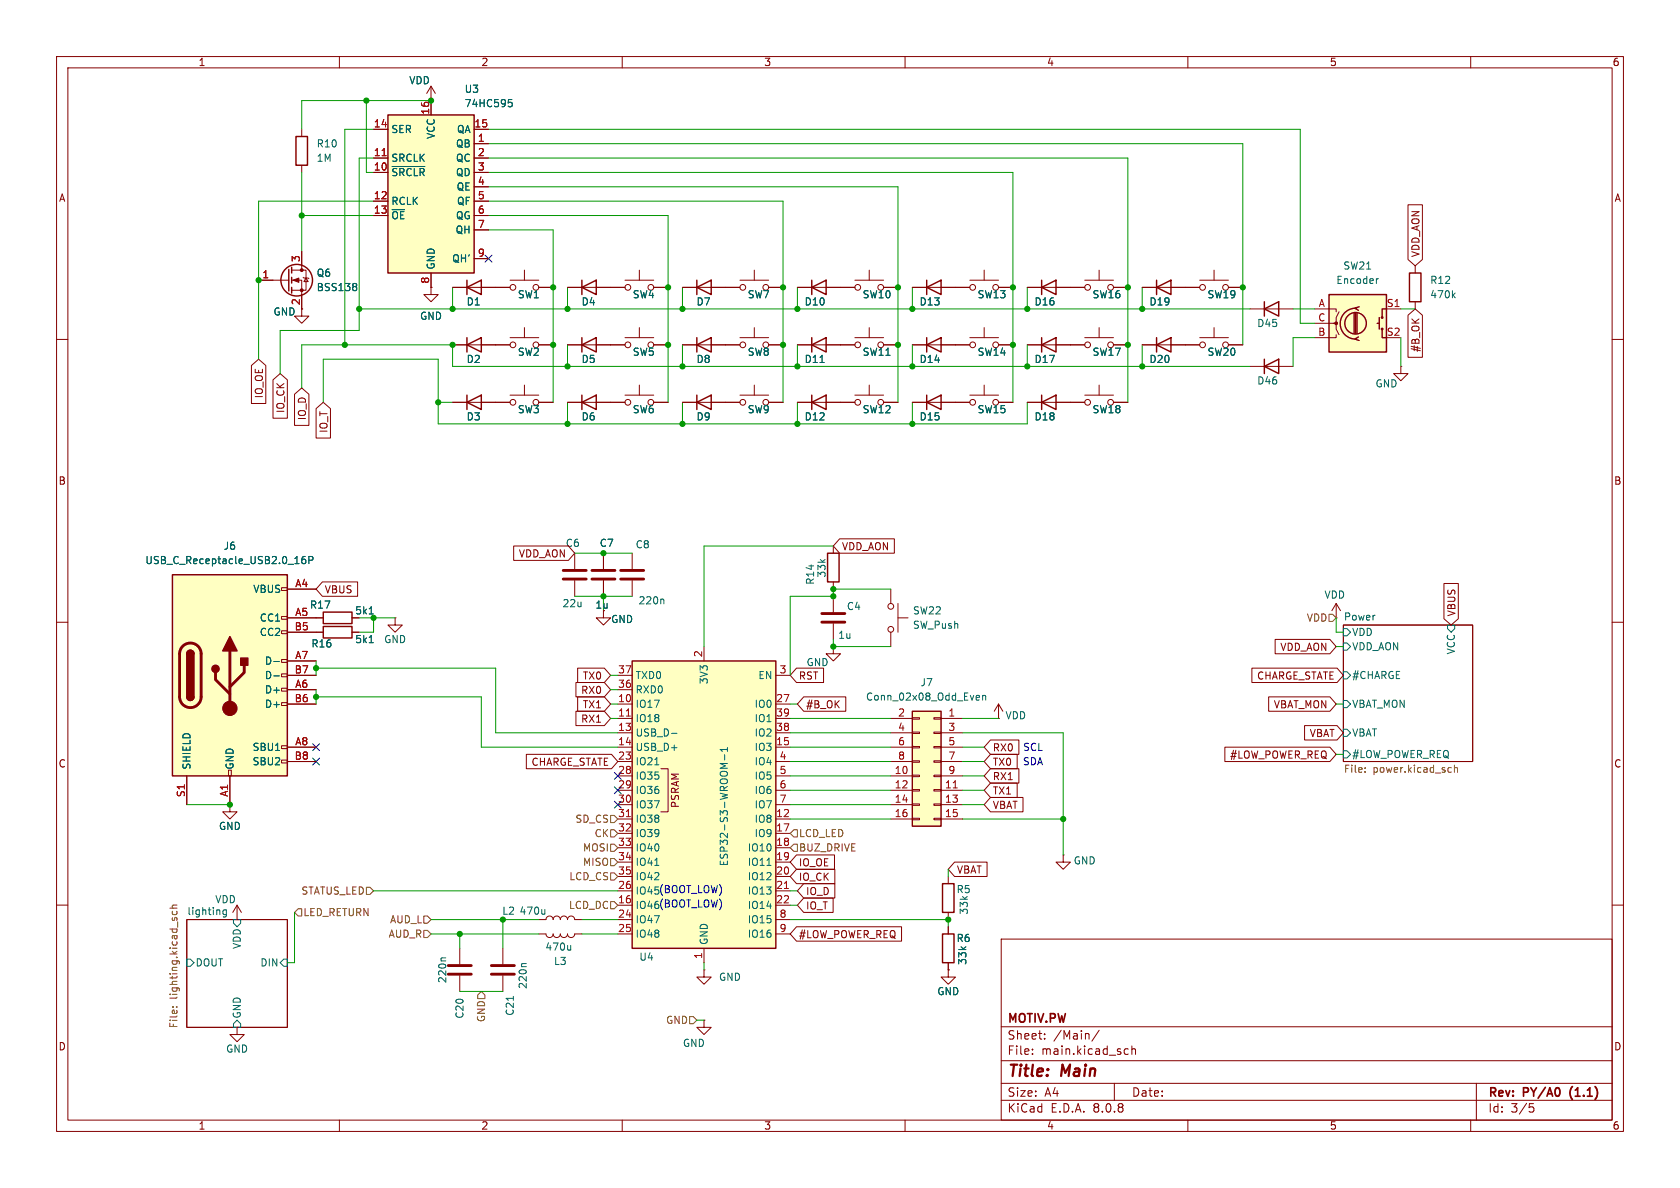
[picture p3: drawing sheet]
<svg xmlns="http://www.w3.org/2000/svg" width="297mm" height="210mm" viewBox="0 0 297 210" stroke-linecap="round" stroke-linejoin="round" font-family="sans-serif">
<defs><g id="words">
<g font-size="2.8" fill="#840000">
<text x="178" y="190.9">Title:</text>
<text x="187.7" y="190.9">Main</text>
</g>
<g font-size="2.1" fill="#840000">
<text x="178" y="184">Sheet:</text>
<text x="178" y="181.2">MOTIV.PW</text>
<text x="186.2" y="184">/Main/</text>
<text x="178" y="186.7">File:</text>
<text x="184.1" y="186.7">main.kicad_sch</text>
<text x="178" y="196.9">KiCad</text>
<text x="178" y="194.1">Size:</text>
<text x="184.7" y="194.1">A4</text>
<text x="185.7" y="196.9">E.D.A.</text>
<text x="193.3" y="196.9">8.0.8</text>
<text x="200" y="194.1">Date:</text>
<text x="263" y="194.3">Rev:</text>
<text x="263" y="196.9">Id:</text>
<text x="267.1" y="196.9">3/5</text>
<text x="269.4" y="194.3">PY/A0</text>
<text x="278.2" y="194.3">(1.1)</text>
</g>
<g font-size="1.8" fill="#840000">
<text x="35" y="11.9">1</text>
<text x="85" y="11.9">2</text>
<text x="135" y="11.9">3</text>
<text x="185" y="11.9">4</text>
<text x="235" y="11.9">5</text>
<text x="285" y="11.9">6</text>
<text x="10.3" y="35.9">A</text>
<text x="285.3" y="35.9">A</text>
<text x="251.1" y="45.6" transform="rotate(-90 251.1 45.6)">VDD_AON</text>
<text x="53.1" y="54" transform="rotate(-90 53.1 54)">2</text>
<text x="251.1" y="62.4" transform="rotate(-90 251.1 62.4)">#B_OK</text>
<text x="46.7" y="70.5" transform="rotate(-90 46.7 70.5)">IO_OE</text>
<text x="50.5" y="73.1" transform="rotate(-90 50.5 73.1)">IO_CK</text>
<text x="54.3" y="74.4" transform="rotate(-90 54.3 74.4)">IO_D</text>
<text x="58.1" y="76.6" transform="rotate(-90 58.1 76.6)">IO_T</text>
<text x="10.3" y="85.9">B</text>
<text x="285.3" y="85.9">B</text>
<text x="91.6" y="98.7">VDD_AON</text>
<text x="148.7" y="97.5">VDD_AON</text>
<text x="57.3" y="105.1">VBUS</text>
<text x="62.7" y="108.8">5k1</text>
<text x="257.5" y="109.1" transform="rotate(-90 257.5 109.1)">VBUS</text>
<text x="226.2" y="115.3">VDD_AON</text>
<text x="102.6" y="122.9">RX0</text>
<text x="102.9" y="120.3">TX0</text>
<text x="102.9" y="125.4">TX1</text>
<text x="141.1" y="120.3">RST</text>
<text x="142.4" y="125.4">#B_OK</text>
<text x="222.1" y="120.3">CHARGE_STATE</text>
<text x="225.1" y="125.4">VBAT_MON</text>
<text x="102.6" y="128">RX1</text>
<text x="231.4" y="130.5">VBAT</text>
<text x="10.3" y="135.9">C</text>
<text x="93.9" y="135.6">CHARGE_STATE</text>
<text x="175.4" y="135.6">TX0</text>
<text x="175.4" y="133">RX0</text>
<text x="217.4" y="134.3">#LOW_POWER_REQ</text>
<text x="285.3" y="135.9">C</text>
<text x="120.3" y="143" transform="rotate(-90 120.3 143)">PSRAM</text>
<text x="175.4" y="140.7">TX1</text>
<text x="175.4" y="138.1">RX1</text>
<text x="175.4" y="143.2">VBAT</text>
<text x="141.1" y="155.9">IO_CK</text>
<text x="141.1" y="153.4">IO_OE</text>
<text x="169.1" y="154.6">VBAT</text>
<text x="142.4" y="158.4">IO_D</text>
<text x="142.4" y="161">IO_T</text>
<text x="141.1" y="166.1">#LOW_POWER_REQ</text>
<text x="10.3" y="185.9">D</text>
<text x="285.3" y="185.9">D</text>
<text x="35" y="199.9">1</text>
<text x="85" y="199.9">2</text>
<text x="135" y="199.9">3</text>
<text x="185" y="199.9">4</text>
<text x="235" y="199.9">5</text>
<text x="285" y="199.9">6</text>
</g>
<g font-size="1.8" fill="#006464">
<text x="72.3" y="15.1">VDD</text>
<text x="82.1" y="16.6">U3</text>
<text x="69.1" y="23.7">SER</text>
<text x="80.7" y="23.7">QA</text>
<text x="82.1" y="19.2">74HC595</text>
<text x="55.9" y="28.8">1M</text>
<text x="55.9" y="26.3">R10</text>
<text x="69.1" y="28.8">SRCLK</text>
<text x="77.1" y="24.7" transform="rotate(-90 77.1 24.7)">VCC</text>
<text x="80.5" y="26.3">QB</text>
<text x="80.5" y="28.8">QC</text>
<text x="69.1" y="31.3">~{SRCLR}</text>
<text x="80.5" y="31.3">QD</text>
<text x="80.6" y="33.9">QE</text>
<text x="69.1" y="36.4">RCLK</text>
<text x="69.1" y="39">~{OE}</text>
<text x="80.4" y="41.5">QH</text>
<text x="80.5" y="39">QG</text>
<text x="80.7" y="36.4">QF</text>
<text x="77.1" y="47.8" transform="rotate(-90 77.1 47.8)">GND</text>
<text x="79.8" y="46.6">QH'</text>
<text x="237.4" y="47.9">SW21</text>
<text x="55.9" y="51.7">BSS138</text>
<text x="55.9" y="49.1">Q6</text>
<text x="91.4" y="52.9">SW1</text>
<text x="111.8" y="52.9">SW4</text>
<text x="132.1" y="52.9">SW7</text>
<text x="152.4" y="52.9">SW10</text>
<text x="172.7" y="52.9">SW13</text>
<text x="193" y="52.9">SW16</text>
<text x="213.4" y="52.9">SW19</text>
<text x="236.1" y="50.4">Encoder</text>
<text x="252.7" y="50.4">R12</text>
<text x="252.7" y="52.9">470k</text>
<text x="48.3" y="56">GND</text>
<text x="74.2" y="56.7">GND</text>
<text x="82.4" y="54.2">D1</text>
<text x="102.7" y="54.2">D4</text>
<text x="123" y="54.2">D7</text>
<text x="142.1" y="54.2">D10</text>
<text x="162.5" y="54.2">D13</text>
<text x="182.8" y="54.2">D16</text>
<text x="203.1" y="54.2">D19</text>
<text x="222.2" y="58">D45</text>
<text x="82.4" y="64.4">D2</text>
<text x="91.4" y="63.1">SW2</text>
<text x="102.7" y="64.4">D5</text>
<text x="111.8" y="63.1">SW5</text>
<text x="123" y="64.4">D8</text>
<text x="132.1" y="63.1">SW8</text>
<text x="142.1" y="64.4">D11</text>
<text x="152.4" y="63.1">SW11</text>
<text x="162.5" y="64.4">D14</text>
<text x="172.7" y="63.1">SW14</text>
<text x="182.8" y="64.4">D17</text>
<text x="193" y="63.1">SW17</text>
<text x="203.1" y="64.4">D20</text>
<text x="213.4" y="63.1">SW20</text>
<text x="222.2" y="68.2">D46</text>
<text x="243.1" y="68.7">GND</text>
<text x="82.4" y="74.5">D3</text>
<text x="91.4" y="73.3">SW3</text>
<text x="102.7" y="74.5">D6</text>
<text x="111.8" y="73.3">SW6</text>
<text x="123" y="74.5">D9</text>
<text x="132.1" y="73.3">SW9</text>
<text x="142.1" y="74.5">D12</text>
<text x="152.4" y="73.3">SW12</text>
<text x="162.5" y="74.5">D15</text>
<text x="172.7" y="73.3">SW15</text>
<text x="182.8" y="74.5">D18</text>
<text x="193" y="73.3">SW18</text>
<text x="25.6" y="99.9">USB_C_Receptacle_USB2.0_16P</text>
<text x="39.4" y="97.4">J6</text>
<text x="99.9" y="96.9">C6</text>
<text x="105.9" y="96.9">C7</text>
<text x="112.3" y="97.1">C8</text>
<text x="44.7" y="105">VBUS</text>
<text x="54.7" y="107.8">R17</text>
<text x="99.3" y="107.5">22u</text>
<text x="105.2" y="107.8">1u</text>
<text x="112.8" y="107">220n</text>
<text x="144.1" y="103.5" transform="rotate(-90 144.1 103.5)">R14</text>
<text x="146.2" y="102.2" transform="rotate(-90 146.2 102.2)">33k</text>
<text x="234.1" y="106">VDD</text>
<text x="45.8" y="110.1">CC1</text>
<text x="45.8" y="112.6">CC2</text>
<text x="62.7" y="113.9">5k1</text>
<text x="67.8" y="113.9">GND</text>
<text x="107.9" y="110.3">GND</text>
<text x="148.1" y="113.1">1u</text>
<text x="149.6" y="108.1">C4</text>
<text x="161.3" y="108.8">SW22</text>
<text x="161.3" y="111.4">SW_Push</text>
<text x="237.5" y="109.8">Power</text>
<text x="239" y="112.6">VDD</text>
<text x="46.7" y="117.7">D-</text>
<text x="54.9" y="114.7">R16</text>
<text x="142.5" y="118">GND</text>
<text x="239" y="115.2">VDD_AON</text>
<text x="257.4" y="115.8" transform="rotate(-90 257.4 115.8)">VCC</text>
<text x="46.7" y="122.8">D+</text>
<text x="46.7" y="125.3">D+</text>
<text x="46.7" y="120.2">D-</text>
<text x="112.3" y="125.3">IO17</text>
<text x="112.3" y="122.8">RXD0</text>
<text x="112.3" y="120.2">TXD0</text>
<text x="125.3" y="121.1" transform="rotate(-90 125.3 121.1)">3V3</text>
<text x="133.3" y="125.3">IO0</text>
<text x="134" y="120.2">EN</text>
<text x="153" y="124.1">Conn_02x08_Odd_Even</text>
<text x="162.6" y="121.5">J7</text>
<text x="239" y="125.3">VBAT_MON</text>
<text x="239" y="120.2">#CHARGE</text>
<text x="112.3" y="127.9">IO18</text>
<text x="112.3" y="130.4">USB_D-</text>
<text x="133.3" y="130.4">IO2</text>
<text x="133.3" y="127.9">IO1</text>
<text x="177.7" y="127.4">VDD</text>
<text x="239" y="130.4">VBAT</text>
<text x="33.9" y="136.1" transform="rotate(-90 33.9 136.1)">SHIELD</text>
<text x="41.5" y="136.1" transform="rotate(-90 41.5 136.1)">GND</text>
<text x="44.6" y="132.9">SBU1</text>
<text x="44.6" y="135.5">SBU2</text>
<text x="112.3" y="132.9">USB_D+</text>
<text x="112.3" y="135.5">IO21</text>
<text x="133.3" y="132.9">IO3</text>
<text x="133.3" y="135.5">IO4</text>
<text x="239" y="134.2">#LOW_POWER_REQ</text>
<text x="112.3" y="138">IO35</text>
<text x="112.3" y="140.6">IO36</text>
<text x="112.3" y="143.1">IO37</text>
<text x="133.3" y="138">IO5</text>
<text x="133.3" y="140.6">IO6</text>
<text x="133.3" y="143.1">IO7</text>
<text x="38.6" y="146.9">GND</text>
<text x="112.3" y="145.6">IO38</text>
<text x="112.3" y="148.2">IO39</text>
<text x="133.3" y="145.6">IO8</text>
<text x="133.3" y="148.2">IO9</text>
<text x="112.3" y="150.7">IO40</text>
<text x="112.3" y="153.3">IO41</text>
<text x="112.3" y="155.8">IO42</text>
<text x="128.9" y="153.2" transform="rotate(-90 128.9 153.2)">ESP32-S3-WROOM-1</text>
<text x="132.1" y="150.7">IO10</text>
<text x="132.1" y="153.3">IO11</text>
<text x="132.1" y="155.8">IO12</text>
<text x="189.7" y="153">GND</text>
<text x="33" y="161.8">lighting</text>
<text x="38" y="159.9">VDD</text>
<text x="88.7" y="161.9">L2</text>
<text x="91.7" y="161.9">470u</text>
<text x="132.1" y="158.3">IO13</text>
<text x="132.1" y="160.9">IO14</text>
<text x="169" y="158.1">R5</text>
<text x="171.3" y="161.8" transform="rotate(-90 171.3 161.8)">33k</text>
<text x="42.8" y="167.9" transform="rotate(-90 42.8 167.9)">VDD</text>
<text x="112.3" y="163.4">IO47</text>
<text x="112.3" y="166">IO48</text>
<text x="125.3" y="167.1" transform="rotate(-90 125.3 167.1)">GND</text>
<text x="132.1" y="163.4">IO15</text>
<text x="132.1" y="166">IO16</text>
<text x="169" y="166.7">R6</text>
<text x="34.5" y="171">DOUT</text>
<text x="45.9" y="171">DIN</text>
<text x="79.1" y="173.9" transform="rotate(-90 79.1 173.9)">220n</text>
<text x="96.3" y="168.2">470u</text>
<text x="97.8" y="170.8">L3</text>
<text x="112.9" y="170">U4</text>
<text x="127" y="173.6">GND</text>
<text x="171" y="170.7" transform="rotate(-90 171 170.7)">33k</text>
<text x="91" y="179.7" transform="rotate(-90 91 179.7)">C21</text>
<text x="93.3" y="174.9" transform="rotate(-90 93.3 174.9)">220n</text>
<text x="165.6" y="176.1">GND</text>
<text x="42.8" y="180.1" transform="rotate(-90 42.8 180.1)">GND</text>
<text x="82.1" y="180.2" transform="rotate(-90 82.1 180.2)">C20</text>
<text x="120.6" y="185.3">GND</text>
<text x="39.9" y="186.3">GND</text>
</g>
<g font-size="1.8" fill="#a90000">
<text x="66" y="22.6">14</text>
<text x="75.9" y="20.4" transform="rotate(-90 75.9 20.4)">16</text>
<text x="83.8" y="22.6">15</text>
<text x="66" y="27.7">11</text>
<text x="84.4" y="25.1">1</text>
<text x="84.4" y="27.7">2</text>
<text x="66" y="30.2">10</text>
<text x="66" y="35.3">12</text>
<text x="84.4" y="30.2">3</text>
<text x="84.4" y="32.8">4</text>
<text x="84.4" y="35.3">5</text>
<text x="66" y="37.8">13</text>
<text x="84.4" y="37.8">6</text>
<text x="84.4" y="40.4">7</text>
<text x="53.1" y="46.4" transform="rotate(-90 53.1 46.4)">3</text>
<text x="84.4" y="45.5">9</text>
<text x="46.3" y="49.3">1</text>
<text x="75.9" y="50.2" transform="rotate(-90 75.9 50.2)">8</text>
<text x="232.9" y="59.4">B</text>
<text x="232.9" y="56.9">C</text>
<text x="233" y="54.4">A</text>
<text x="245.1" y="54.4">S1</text>
<text x="245.1" y="59.4">S2</text>
<text x="52.1" y="103.9">A4</text>
<text x="52" y="111.5">B5</text>
<text x="52.1" y="109">A5</text>
<text x="52" y="119.1">B7</text>
<text x="52.1" y="116.6">A7</text>
<text x="109.2" y="119.1">37</text>
<text x="124.2" y="116.3" transform="rotate(-90 124.2 116.3)">2</text>
<text x="137.7" y="119.1">3</text>
<text x="52" y="124.2">B6</text>
<text x="52.1" y="121.7">A6</text>
<text x="109.2" y="124.2">10</text>
<text x="109.2" y="121.7">36</text>
<text x="137.1" y="124.2">27</text>
<text x="52.1" y="131.8">A8</text>
<text x="109.2" y="126.7">11</text>
<text x="109.2" y="129.3">13</text>
<text x="109.2" y="131.8">14</text>
<text x="137.1" y="131.8">15</text>
<text x="137.1" y="129.3">38</text>
<text x="137.1" y="126.7">39</text>
<text x="158.7" y="126.7">2</text>
<text x="158.7" y="129.3">4</text>
<text x="158.7" y="131.8">6</text>
<text x="167.6" y="126.7">1</text>
<text x="167.6" y="129.3">3</text>
<text x="167.6" y="131.8">5</text>
<text x="52" y="134.4">B8</text>
<text x="109.2" y="134.4">23</text>
<text x="109.2" y="136.9">28</text>
<text x="137.7" y="134.4">4</text>
<text x="137.7" y="136.9">5</text>
<text x="158.1" y="136.9">10</text>
<text x="158.7" y="134.4">8</text>
<text x="167.6" y="134.4">7</text>
<text x="167.6" y="136.9">9</text>
<text x="32.8" y="141" transform="rotate(-90 32.8 141)">S1</text>
<text x="40.4" y="141" transform="rotate(-90 40.4 141)">A1</text>
<text x="109.2" y="139.4">29</text>
<text x="109.2" y="142">30</text>
<text x="137.7" y="139.4">6</text>
<text x="137.7" y="142">7</text>
<text x="158.1" y="139.4">12</text>
<text x="158.1" y="142">14</text>
<text x="167" y="139.4">11</text>
<text x="167" y="142">13</text>
<text x="109.2" y="144.5">31</text>
<text x="109.2" y="147.1">32</text>
<text x="109.2" y="149.6">33</text>
<text x="137.1" y="144.5">12</text>
<text x="137.1" y="147.1">17</text>
<text x="137.1" y="149.6">18</text>
<text x="158.1" y="144.5">16</text>
<text x="167" y="144.5">15</text>
<text x="109.2" y="152.1">34</text>
<text x="109.2" y="154.7">35</text>
<text x="137.1" y="152.1">19</text>
<text x="137.1" y="154.7">20</text>
<text x="109.2" y="159.8">16</text>
<text x="109.2" y="157.2">26</text>
<text x="137.1" y="157.2">21</text>
<text x="137.1" y="159.8">22</text>
<text x="109.2" y="162.3">24</text>
<text x="109.2" y="164.8">25</text>
<text x="137.7" y="162.3">8</text>
<text x="137.7" y="164.8">9</text>
<text x="124.2" y="169.6" transform="rotate(-90 124.2 169.6)">1</text>
</g>
<g font-size="1.8" fill="#725600">
<text x="230.9" y="110.1">VDD</text>
<text x="237.5" y="136.9">File:</text>
<text x="242.7" y="136.9">power.kicad_sch</text>
<text x="101.6" y="145.6">SD_CS</text>
<text x="105" y="148.2">CK</text>
<text x="141.2" y="148.2">LCD_LED</text>
<text x="100.5" y="155.8">LCD_CS</text>
<text x="103" y="153.3">MISO</text>
<text x="103" y="150.7">MOSI</text>
<text x="141.2" y="150.7">BUZ_DRIVE</text>
<text x="53.2" y="158.3">STATUS_LED</text>
<text x="100.5" y="160.9">LCD_DC</text>
<text x="53.5" y="162.2">LED_RETURN</text>
<text x="68.6" y="166">AUD_R</text>
<text x="68.9" y="163.4">AUD_L</text>
<text x="31.7" y="176.6" transform="rotate(-90 31.7 176.6)">lighting.kicad_sch</text>
<text x="31.7" y="181.9" transform="rotate(-90 31.7 181.9)">File:</text>
<text x="86" y="180.8" transform="rotate(-90 86 180.8)">GND</text>
<text x="117.7" y="181.2">GND</text>
</g>
<g font-size="1.8" fill="#0000c2">
<text x="180.7" y="135.5">SDA</text>
<text x="180.8" y="132.9">SCL</text>
<text x="112.3" y="160.9">IO46(BOOT_LOW)</text>
<text x="112.3" y="158.3">IO45(BOOT_LOW)</text>
</g>
</g></defs>
<g fill="none" stroke="#840000" stroke-width=".18">
<path d="M10 10h277v190h-277zM12 12h273v186h-273zM60 10v2M110 10v2M160 10v2M210 10v2M260 10v2M87.6 50.8h2.6M90.2 49.5h5M92.7 47.8v1.7M95.2 50.8h2.6M107.9 50.8h2.6"/>
<path d="M110.5 49.5h5.1M113 47.8v1.7M115.6 50.8h2.5M120.6 50.8h10.2M130.8 49.5h5.1M133.3 47.8v1.7M135.9 50.8h2.5M141 50.8h10.1M151.1 49.5h5.1M151.1 59.7h5.1M153.7 47.8v1.7M153.7 57.9v1.8"/>
<path d="M156.2 50.8h2.5M161.3 50.8h10.1M171.4 49.5h5.1M171.4 59.7h5.1M174 47.8v1.7M174 57.9v1.8M176.5 50.8h2.6M10 60h2M100.3 71.1h10.2M110.5 69.9h5.1M113 68.1v1.8M115.6 71.1h2.5"/>
<path d="M120.6 71.1h10.2M120.6 61h7.7M130.8 69.9h5.1M133.3 68.1v1.8M135.9 71.1h2.5M141 71.1h10.1M141 61h10.1M151.1 69.9h5.1M153.7 68.1v1.8M156.2 71.1h2.5M156.2 61h2.5M161.3 71.1h10.1"/>
<path d="M161.3 61h10.1M171.4 69.9h5.1M174 68.1v1.8M176.5 71.1h2.6M176.5 61h2.6M285 60h2M101.6 97.8v2.8M106.7 97.8v2.8M111.8 97.8v2.8M147.3 96.5v1.3M10 110h2M101.6 102.6v2.8"/>
<path d="M106.7 108v1.2h1.2l-1.2 1.3-1.3-1.3h1.3M106.7 102.6v2.8M111.8 102.6v2.8M147.3 114.3v1.3h1.3l-1.3 1.2-1.3-1.2h1.3M147.3 114.3h.1M147.3 102.9v1.2M147.3 105.4v2.8M147.3 110.2v2.8M157.5 104.1v2.6M157.5 111.8v2.5M158.7 109.2h1.8M158.7 106.7v5.1"/>
<path d="M237.5 110.5h22.8v24.1h-22.8zM285 110h2M176.5 127h.1M176.5 124.5l-.7 1.2M176.5 124.5v2.5M176.5 124.5l.8 1.2M10 160h2M33 162.6h17.8v19h-17.8zM177 166h108v32h-108zM285 160h2M60 198v2M110 198v2"/>
<path d="M160 198v2M177 194.5h108M177 191.5h108M177 187.5h108M177 181.5h108M182.5 186.3v.1M182.5 185.5v.1M184.7 183.6v.1M184.7 182.8v.1M194.3 182.1l-1.3 2M197 191.5v3M199 185.4l.5 .1"/>
<path d="M199.5 186.3l-.5 .1M200.1 185.5l.2-.1 .4 .1v.9M200.1 184.9v1.5M210 198v2M260 198v2M261 191.5v6.5M270.4 195.1h.7M270.5 195.7h.4l.3 .3-.2 .5-.5 .1"/>
<circle cx="90.7" cy="50.8" r=".51"/>
<circle cx="94.7" cy="50.8" r=".51"/>
<circle cx="111" cy="50.8" r=".51"/>
<circle cx="115.1" cy="50.8" r=".51"/>
<circle cx="131.3" cy="50.8" r=".51"/>
<circle cx="135.4" cy="50.8" r=".51"/>
<circle cx="151.6" cy="50.8" r=".51"/>
<circle cx="155.7" cy="50.8" r=".51"/>
<circle cx="172" cy="50.8" r=".51"/>
<circle cx="176" cy="50.8" r=".51"/>
<circle cx="111" cy="71.1" r=".51"/>
<circle cx="115.1" cy="71.1" r=".51"/>
<circle cx="131.3" cy="71.1" r=".51"/>
<circle cx="135.4" cy="71.1" r=".51"/>
<circle cx="151.6" cy="71.1" r=".51"/>
<circle cx="151.6" cy="61" r=".51"/>
<circle cx="155.7" cy="71.1" r=".51"/>
<circle cx="155.7" cy="61" r=".51"/>
<circle cx="172" cy="71.1" r=".51"/>
<circle cx="172" cy="61" r=".51"/>
<circle cx="176" cy="71.1" r=".51"/>
<circle cx="176" cy="61" r=".51"/>
<circle cx="157.5" cy="107.2" r=".51"/>
<circle cx="157.5" cy="111.3" r=".51"/>
</g>
<g fill="none" stroke="#006464" stroke-width=".18">
<path d="M145 64.1h.7M117.2 105.9l.2 .2v.7M237.5 111.1h.6l.7 .7-.7 .6h-.6zM237.5 113.7h.6l.7 .6-.7 .6h-.6zM237.5 118.7h.6l.7 .7-.7 .6h-.6zM255.9 110.5h1.3v.6l-.7 .7-.6-.7zM237.5 123.8h.6l.7 .7-.7 .6h-.6zM237.5 132.7h.6l.7 .7-.7 .6h-.6zM237.5 128.9h.6l.7 .6-.7 .7h-.6zM33 169.5h.7l.6 .7-.6 .6h-.7zM40 160.8v1.1l-.2 .2-.3-.1M40 160.9l-.3-.1-.3 .3 .1 .5h.5"/>
<path d="M41.3 162.6h1.2v.6l-.6 .6-.6-.6zM50.2 169.5h.6v1.3h-.6l-.7-.6zM41.9 180.3l.6 .7v.6h-1.2v-.6z"/>
</g>
<path d="M241.3 136.4v.1M241.3 135.7v.2M256.2 135.7h.4M256.6 136.5h-.4M257.1 135.8l.2-.1h.3l.1 .8M257.1 135.3v1.2M31.3 160l-.8 .1-.1 .3 .2 .1M30 160.5h1.3M30.5 178h.1M30.5 161.1l-.1 .3 .3 .3 .5-.1v-.5M30.9 162.2h.3M31.2 178h.1" fill="none" stroke="#725600" stroke-width=".18"/>
<g fill="none" stroke="#840000" stroke-width=".25">
<path d="M123.2 50.8l2.5-1.3v2.6zM123.2 49.5v2.6M123.2 59.7v2.5M143.5 50.8l2.5-1.3v2.6zM143.5 49.5v2.6M143.5 59.7v2.5M163.8 50.8l2.6-1.3v2.6zM163.8 49.5v2.6M163.8 59.7v2.5M102.9 71.1l2.5-1.2v2.5zM102.9 69.9v2.5M123.2 71.1l2.5-1.2v2.5z"/>
<path d="M123.2 61l2.5-1.3v2.5zM123.2 69.9v2.5M143.5 61l2.5-1.3v2.5zM143.5 71.1l2.5-1.2v2.5zM143.5 69.9v2.5M163.8 61l2.6-1.3v2.5zM163.8 71.1l2.6-1.2v2.5zM163.8 69.9v2.5M146.3 97.8h2v5.1h-2z"/>
</g>
<path d="M99.6 102.4h4M99.6 100.8h4M104.6 102.4h4.1M104.6 100.8h4.1M109.7 102.4h4.1M109.7 100.8h4.1M145.3 110h4.1M145.3 108.5h4.1" fill="none" stroke="#840000" stroke-width=".51"/>
<path d="M161.3 125.7h5.1v20.4h-5.1z" fill="#ffffc2"/>
<g fill="none" stroke="#840000" stroke-width=".18">
<path d="M157.5 127h3.8M157.5 137.2h3.8M157.5 139.7h3.8M157.5 129.5h3.8M157.5 132.1h3.8M157.5 134.6h3.8M161.3 139.6h1.3v.2h-1.3zM161.3 137h1.3v.3h-1.3zM161.3 134.5h1.3v.2h-1.3zM161.3 132h1.3v.2h-1.3zM161.3 129.4h1.3v.3h-1.3zM161.3 126.9h1.3v.2h-1.3z"/>
<path d="M165.1 139.6h1.3v.2h-1.3zM165.1 137h1.3v.3h-1.3zM165.1 134.5h1.3v.2h-1.3zM165.1 132h1.3v.2h-1.3zM165.1 129.4h1.3v.3h-1.3zM165.1 126.9h1.3v.2h-1.3zM166.4 127h3.8M166.4 137.2h3.8M166.4 139.7h3.8M166.4 129.5h3.8M166.4 132.1h3.8M166.4 134.6h3.8"/>
<path d="M157.5 142.2h3.8M157.5 144.8h3.8M161.3 144.7h1.3v.2h-1.3zM161.3 142.1h1.3v.3h-1.3zM165.1 144.7h1.3v.2h-1.3zM165.1 142.1h1.3v.3h-1.3zM166.4 142.2h3.8M166.4 144.8h3.8M188 151.1v1.3h1.2l-1.2 1.3-1.3-1.3h1.3M188 151.1h.1"/>
</g>
<path d="M161.3 125.7h5.1v20.4h-5.1z" fill="none" stroke="#840000" stroke-width=".25"/>
<path d="M168.5 139.3h.7" fill="none" stroke="#a90000" stroke-width=".18"/>
<path d="M172.8 122.9l.3 .1 .1 .2-.6 .1M173.1 123.7l-.3 .1M173.7 123l.2-.1 .3 .1 .1 .8M173.7 122.9v.9" fill="none" stroke="#006464" stroke-width=".18"/>
<path d="M234.9 52.1h10.2v10.1h-10.2z" fill="#ffffc2"/>
<g fill="none" stroke="#840000" stroke-width=".25">
<path d="M234.9 52.1h10.2v10.1h-10.2zM239.4 55.4v3.5M239.6 54.5a2.73 2.73 0 0 0-2.7 2.7 2.73 2.73 0 0 0 2.7 2.7M239.6 55.4v3.5M239.9 55.4v3.5M240.2 59.6l-.7 .3 .8 .3M240.3 54.2l-.8 .3 .7 .4M243.5 57.2h.3M243.8 56.1v2.1M244.3 58.2v1.5h.8M245.1 54.6h-.8v1.5"/>
<circle cx="239.6" cy="57.2" r="1.9"/>
<circle cx="244.3" cy="56.1" r=".13"/>
<circle cx="244.3" cy="58.2" r=".13"/>
</g>
<circle cx="236.2" cy="57.1" r=".25" fill="#840000" stroke="#840000" stroke-width=".18"/>
<g fill="none" stroke="#840000" stroke-width=".18">
<path d="M232.4 54.6h3.8v.5M232.4 57.2h3.8v1l.5 1M236.2 59.2v.5h-3.8M236.7 55.1l-.5 1v1.1h-.5M245.1 54.6h2.5M69.8 109.2v1.3h1.3l-1.3 1.3-1.2-1.3h1.2M69.8 109.2h.1M40.6 142.2v1.3h1.3l-1.3 1.3-1.2-1.3h1.2M40.6 142.2h.1M41.9 162.6h.1M41.9 160l-.8 1.3M41.9 160v2.6"/>
<path d="M41.9 160l.8 1.3M81.3 167.6v2.8M81.3 172.5v2.8M88.9 167.6v2.8M88.9 172.5v2.8M95.2 162.6h1.3a.64 .64 0 0 1 .7-.7 .64 .64 0 0 1 .6 .7 .64 .64 0 0 1 .6-.7 .64 .64 0 0 1 .7 .7 .64 .64 0 0 1 .6-.7 .64 .64 0 0 1 .6 .7 .64 .64 0 0 1 .7-.7 .64 .64 0 0 1 .6 .7h1.3M95.2 165.1h1.3a.64 .64 0 0 0 .7 .6 .64 .64 0 0 0 .6-.6 .64 .64 0 0 0 .6 .6 .64 .64 0 0 0 .7-.6 .64 .64 0 0 0 .6 .6 .64 .64 0 0 0 .6-.6 .64 .64 0 0 0 .7 .6 .64 .64 0 0 0 .6-.6h1.3M41.9 181.6v1.3h1.3l-1.3 1.3-1.3-1.3h1.3M41.9 181.6h.1"/>
</g>
<path d="M243.7 49.3l-.4 .2M78.8 169.3h-.7l-.1 .2M90.7 176.1v.7M93 170.3h-.6l-.2 .2M96.3 160.8v.8M96.3 161.5l-.2 .1M100.9 167.1v.9M100.9 167.8l-.2 .2" fill="none" stroke="#006464" stroke-width=".18"/>
<path d="M79.2 170.7h4.1M79.2 172.2h4.1M86.9 170.7h4M86.9 172.2h4" fill="none" stroke="#840000" stroke-width=".51"/>
<path d="M30.5 101.6h20.3v35.6h-20.3z" fill="#ffffc2"/>
<g fill="none" stroke="#840000" stroke-width=".18">
<path d="M76.2 17.8h.1M76.2 15.2l-.8 1.3M76.2 15.2v2.6M76.2 15.2l.8 1.3M53.3 22.9v1.2M53.3 29.2v1.3M49.8 119.1h1v.5h-1zM49.8 116.6h1v.5h-1zM49.8 111.5h1v.5h-1zM49.8 109h1v.5h-1zM49.8 103.9h1v.5h-1zM50.8 104.1h5.1"/>
<path d="M50.8 109.2h5.1M50.8 116.8h5.1M50.8 111.8h5.1M50.8 119.4h5.1M33 137.2v5M40.4 136.1h.5v1.1h-.5zM40.6 137.2v5M49.8 134.4h1v.5h-1zM49.8 131.8h1v.5h-1zM49.8 124.2h1v.5h-1zM49.8 121.7h1v.5h-1zM50.8 121.9h5.1"/>
<path d="M50.8 132.1h5.1M50.8 124.5h5.1M50.8 134.6h5.1"/>
</g>
<path d="M52.3 24.1h2.1v5.1h-2.1zM30.5 101.6h20.3v35.6h-20.3zM33 115.6a.64 .64 0 0 1 .7-.7 .64 .64 0 0 1 .6 .7M33 123.2a.64 .64 0 0 0 .7 .6 .64 .64 0 0 0 .6-.6" fill="none" stroke="#840000" stroke-width=".25"/>
<path d="M32.3 114.2a1.9 1.9 0 0 1 2.1-.4 1.9 1.9 0 0 1 1.2 1.8v7.6a1.91 1.91 0 0 1-1.9 1.9 1.91 1.91 0 0 1-2-1.9l.1-7.8 .1-.6zM38.1 118.9v1.2l2.5 2.6M40.6 115.1v10.1M43.2 117.6v1.3l-2.6 2.5" fill="none" stroke="#840000" stroke-width=".51"/>
<g fill="#840000" stroke="#840000" stroke-width=".25">
<path d="M33 123.2h1.3a.64 .64 0 0 1-.6 .6 .64 .64 0 0 1-.7-.6z"/>
<path d="M33 115.6h1.3v7.6h-1.3z"/>
<path d="M33.2 115.1a.64 .64 0 0 1 .7-.1 .64 .64 0 0 1 .4 .6h-1.3z"/>
<path d="M40.6 112.5l1.3 2.6h-2.5z"/>
<path d="M42.5 116.3h1.3v1.3h-1.3z"/>
<circle cx="38.1" cy="118.2" r=".63"/>
</g>
<circle cx="40.6" cy="125.2" r="1.27" fill="#840000" stroke="#840000" stroke-width=".18"/>
<path d="M53.9 98.4h-.3a.86 .86 0 0 0 0 1.2l.4-.1 .1-.4-.3-.2h-.2l-.3 .2M54.6 99h.6l.1-.2v-.3l-.7-.1v1.2M48.4 116.9h1M48.4 119.5h1" fill="none" stroke="#006464" stroke-width=".18"/>
<path d="M68.6 20.3h15.2v28h-15.2z" fill="#ffffc2"/>
<g fill="none" stroke="#840000" stroke-width=".25">
<path d="M68.6 20.3h15.2v28h-15.2zM51.1 47.6v3.8M51.6 47.2v1.1M51.6 49v1M51.6 50.8v1M57.1 110.7h5.1v2.1h-5.1zM57.1 108.2h5.1v2h-5.1zM166.6 156.2h2.1v5.1h-2.1zM166.6 165.1h2.1v5.1h-2.1z"/>
<circle cx="52.5" cy="49.5" r="2.79"/>
</g>
<g fill="none" stroke="#840000" stroke-width=".18">
<path d="M76.2 17.8v2.5M66 30.5h2.6M66 27.9h2.6M66 35.6h2.6M66 38.1h2.6M66 22.9h2.6M83.8 25.4h2.6M83.8 30.5h2.6M83.8 27.9h2.6M83.8 35.6h2.6M83.8 38.1h2.6M83.8 22.9h2.6"/>
<path d="M83.8 33h2.6M45.7 49.5h5.4M51.6 49.5h1.7v6.4h1.3l-1.3 1.3-1.2-1.3h1.2M51.6 47.8h2.5v3.5h-2.5M53.3 44.5v3.3M53.6 49l.1 .1h.8l.1 .2M54.1 49.1l.4 .7h-.8zM76.2 50.8v1.3h1.3l-1.3 1.2-1.3-1.2h1.3M76.2 50.8h.1M76.2 48.3v2.5M83.8 40.6h2.6M83.8 45.7h2.6"/>
<path d="M130.8 59.7h5.1M133.3 57.9v1.8M128.3 61h2.5M135.9 61h2.5M55.9 111.8h1.2M55.9 109.2h1.2M62.2 111.8h1.3M167.6 154.9v1.3M167.6 171.5v1.2h-1.2l1.2 1.3 1.3-1.3h-1.3M167.6 171.5h.1M167.6 161.3v1.3M167.6 163.8v1.3"/>
<path d="M167.6 170.2v1.3"/>
<circle cx="131.3" cy="61" r=".51"/>
<circle cx="135.4" cy="61" r=".51"/>
</g>
<path d="M89.9 17.6h.6M90 18.1h.3l.3 .2-.1 .4-.5 .2M69.3 29.4h5.8M62.8 50.1l.3 .3-.3 .3 .3 .2v.2l-.3 .3M65.3 113.6h.7M65.3 108.5h.7" fill="none" stroke="#006464" stroke-width=".18"/>
<path d="M67.6 27.5h.7" fill="none" stroke="#a90000" stroke-width=".18"/>
<g fill="#840000" stroke="#840000" stroke-width=".18">
<path d="M51.8 49.5l1-.4v.8z"/>
<circle cx="53.3" cy="51.3" r=".25"/>
<circle cx="53.3" cy="47.8" r=".25"/>
</g>
<path d="M111.8 116.8h25.4v50.8h-25.4z" fill="#ffffc2"/>
<g fill="none" stroke="#840000" stroke-width=".25">
<path d="M82.5 50.8l2.6-1.3v2.6zM82.5 49.5v2.6M82.5 59.7v2.5M102.9 50.8l2.5-1.3v2.6zM102.9 49.5v2.6M102.9 59.7v2.5M184.1 50.8l2.6-1.3v2.6zM184.1 49.5v2.6M184.1 59.7v2.5M204.5 50.8l2.5-1.3v2.6zM204.5 49.5v2.6M204.5 59.7v2.5"/>
<path d="M223.5 54.6l2.6-1.3v2.6zM223.5 53.3v2.6M249.2 48.3h2v5h-2zM82.5 61l2.6-1.3v2.5zM82.5 71.1l2.6-1.2v2.5zM82.5 69.9v2.5M102.9 61l2.5-1.3v2.5zM184.1 71.1l2.6-1.2v2.5zM184.1 61l2.6-1.3v2.5zM184.1 69.9v2.5M204.5 61l2.5-1.3v2.5zM223.5 64.8l2.6-1.3v2.5z"/>
<path d="M223.5 63.5v2.5M111.8 116.8h25.4v50.8h-25.4z"/>
</g>
<g fill="none" stroke="#840000" stroke-width=".18">
<path d="M76.2 17.8h.1M76.2 17.8v2.5M66 30.5h2.6M66 27.9h2.6M66 35.6h2.6M66 38.1h2.6M66 22.9h2.6M83.8 25.4h2.6M83.8 30.5h2.6M83.8 27.9h2.6M83.8 35.6h2.6M83.8 38.1h2.6"/>
<path d="M83.8 22.9h2.6M83.8 33h2.6M248.9 36.2h2.6v9.7l-1.3 1.1-1.3-1.1zM45.7 49.5h2.6M53.3 44.5v2.5M53.3 52.1v2.5M76.2 50.8h.1M76.2 48.3v2.5M80 50.8h10.2M83.8 40.6h2.6M83.8 45.7h2.6M90.2 59.7h5"/>
<path d="M92.7 57.9v1.8M95.2 50.8h2.6M100.3 50.8h10.2M110.5 59.7h5.1M113 57.9v1.8M115.6 50.8h2.5M120.6 50.8h2.6M125.7 50.8h5.1M135.9 50.8h2.5M141 50.8h2.5M146 50.8h5.1M156.2 50.8h2.5"/>
<path d="M161.3 50.8h2.5M166.4 50.8h5M176.5 50.8h2.6M181.6 50.8h10.2M191.8 59.7h5M191.8 49.5h5M194.3 47.8v1.7M194.3 57.9v1.8M196.8 50.8h2.6M201.9 50.8h10.2M212.1 59.7h5.1M212.1 49.5h5.1"/>
<path d="M214.6 47.8v1.7M214.6 57.9v1.8M217.2 50.8h2.5M221 54.6h7.6M248.9 55.7l1.3-1.1 1.3 1.1v7.5h-2.6zM250.2 47v1.3M250.2 53.3v1.3M44.4 64.6l1.3-1.1 1.3 1.1v6.7h-2.6zM48.3 67.2l1.2-1.2 1.3 1.2v6.7h-2.5zM52.1 69.7l1.2-1.1 1.3 1.1v5.5h-2.5zM55.9 72.2l1.2-1.1 1.3 1.1v5.2h-2.5zM80 61h10.2"/>
<path d="M80 71.1h10.2M90.2 69.9h5M92.7 68.1v1.8M95.2 61h2.6M95.2 71.1h2.6M100.3 61h10.2M100.3 71.1h2.6M105.4 71.1h5.1M115.6 61h2.5M115.6 71.1h2.5M120.6 61h2.6M120.6 71.1h2.6"/>
<path d="M125.7 61h5.1M125.7 71.1h5.1M135.9 61h2.5M135.9 71.1h2.5M141 61h2.5M141 71.1h2.5M146 61h5.1M146 71.1h5.1M156.2 61h2.5M156.2 71.1h2.5M161.3 61h2.5M161.3 71.1h2.5"/>
<path d="M166.4 61h5M166.4 71.1h5M176.5 61h2.6M176.5 71.1h2.6M181.6 61h10.2M181.6 71.1h10.2M191.8 69.9h5M194.3 68.1v1.8M196.8 61h2.6M196.8 71.1h2.6M201.9 61h10.2M217.2 61h2.5"/>
<path d="M221 64.8h7.6M247.6 64.8v1.2h1.3l-1.3 1.3-1.2-1.3h1.2M247.6 64.8h.1M90.8 96.5h9.7l1.1 1.3-1.1 1.3h-9.7zM106.7 97.8v2.8M148.4 95.2h9.7v2.6h-9.7l-1.1-1.3zM50.8 119.4h5.1M50.8 109.2h6.3M50.8 111.8h6.3M50.8 104.1h5.1M50.8 116.8h5.1M57 102.9h6.2v2.5h-6.2l-1.1-1.3z"/>
<path d="M62.2 111.8h1.3M102.1 118.1h4.7l1.1 1.3-1.1 1.3h-4.7zM106.7 102.6v2.8M109.2 119.4h2.6M124.5 114.3v2.5M137.2 119.4h2.5M140.8 118.1h4.8v2.6h-4.8l-1.1-1.3zM221.3 118.1h15.1l1.1 1.3-1.1 1.3h-15.1zM225.4 113h9.7l1.1 1.3-1.1 1.3h-9.7zM236.2 109.2h.1M236.2 106.7l-.7 1.3M236.2 106.7v2.5"/>
<path d="M236.2 106.7l.8 1.3M255.3 103.1h2.5v6.3l-1.3 1.1-1.2-1.1zM33 137.2v5M40.6 137.2v5M50.8 124.5h5.1M50.8 132.1h5.1M50.8 134.6h5.1M50.8 121.9h5.1M93 133.3h15.1l1.1 1.3-1.1 1.3h-15.1zM101.8 125.7h5l1.1 1.3-1.1 1.3h-5zM101.8 120.6h5l1.1 1.3-1.1 1.3h-5zM102.1 123.2h4.7l1.1 1.3-1.1 1.2h-4.7z"/>
<path d="M109.2 124.5h2.6M109.2 127h2.6M109.2 129.5h2.6M109.2 132.1h2.6M109.2 134.6h2.6M109.2 137.2h2.6M109.2 139.7h2.6M109.2 121.9h2.6M116.8 135.9h1.3v7.6h-1.3M137.2 124.5h2.5M137.2 127h2.5M137.2 129.5h2.5"/>
<path d="M137.2 132.1h2.5M137.2 134.6h2.5M137.2 137.2h2.5M137.2 139.7h2.5M142.1 123.2h7.4v2.5h-7.4l-1.1-1.2zM175.1 133.3h4.7v2.6h-4.7l-1.1-1.3zM175.1 138.4h4.7v2.6h-4.7l-1.1-1.3zM175.1 135.9h5v2.5h-5l-1.1-1.2zM175.1 130.8h5v2.6h-5l-1.1-1.3zM216.5 132.1h18.6l1.1 1.3-1.1 1.2h-18.6zM224.3 123.2h10.8l1.1 1.3-1.1 1.2h-10.8zM230.6 128.3h5.8l1.1 1.2-1.1 1.3h-5.8z"/>
<path d="M40.6 142.2h.1M109.2 144.8h2.6M109.2 147.3h2.6M109.2 149.9h2.6M109.2 152.4h2.6M109.2 154.9h2.6M109.2 157.5h2.6M109.2 142.2h2.6M137.2 144.8h2.5M137.2 147.3h2.5M137.2 149.9h2.5M137.2 152.4h2.5"/>
<path d="M137.2 154.9h2.5M137.2 157.5h2.5M137.2 142.2h2.5M140.8 153.7h6.8v2.5h-6.8l-1.1-1.3zM140.8 151.1h6.7v2.6h-6.7l-1.1-1.3zM142.1 156.2h5.5v2.6h-5.5l-1.1-1.3zM142.1 158.7h5.2v2.6h-5.2l-1.1-1.3zM168.8 152.4h5.7v2.5h-5.7l-1.2-1.2zM175.1 141h5.8v2.5h-5.8l-1.1-1.3zM109.2 160h2.6M109.2 162.6h2.6M109.2 165.1h2.6"/>
<path d="M124.5 171.5v1.2h-1.3l1.3 1.3 1.2-1.3h-1.2M124.5 171.5h.1M124.5 167.6v2.6M137.2 160h2.5M137.2 162.6h2.5M137.2 165.1h2.5M140.8 163.8h18.6v2.6h-18.6l-1.1-1.3zM167.6 171.5h.1M167.6 163.8v1.3M167.6 170.2v1.3M124.5 180.3v1.3h1.2l-1.2 1.3-1.3-1.3h1.3M124.5 180.3h.1"/>
<circle cx="192.3" cy="50.8" r=".51"/>
<circle cx="196.3" cy="50.8" r=".51"/>
<circle cx="212.6" cy="50.8" r=".51"/>
<circle cx="216.7" cy="50.8" r=".51"/>
<circle cx="90.7" cy="71.1" r=".51"/>
<circle cx="90.7" cy="61" r=".51"/>
<circle cx="94.7" cy="61" r=".51"/>
<circle cx="94.7" cy="71.1" r=".51"/>
<circle cx="111" cy="61" r=".51"/>
<circle cx="115.1" cy="61" r=".51"/>
<circle cx="192.3" cy="71.1" r=".51"/>
<circle cx="192.3" cy="61" r=".51"/>
<circle cx="196.3" cy="71.1" r=".51"/>
<circle cx="196.3" cy="61" r=".51"/>
<circle cx="212.6" cy="61" r=".51"/>
<circle cx="216.7" cy="61" r=".51"/>
</g>
<path d="M67.6 27.5h.7M110.7 126.6h.8M110.7 144.4h.8M138.7 157.1h.7" fill="none" stroke="#a90000" stroke-width=".18"/>
<g fill="none" stroke="#006464" stroke-width=".18">
<path d="M89.9 17.6h.6M90 18.1h.3l.3 .2-.1 .4-.5 .2M69.3 29.4h5.8M62.8 50.1l.3 .3-.3 .3 .3 .2v.2l-.3 .3M256.9 52.2l.4 .4M257.3 51.8l-.5 .5M145 64.1h.7M53.9 98.4h-.3a.86 .86 0 0 0 0 1.2l.4-.1 .1-.4-.3-.2h-.2l-.3 .2M54.6 99h.6l.1-.2v-.3l-.7-.1v1.2M48.4 116.9h1M48.4 119.5h1M65.3 108.5h.7"/>
<path d="M65.3 113.6h.7M115.8 135.2h.7M118.7 129.6h1M128.1 133.4v1M128.6 135h-1.3l.9 .4M128.6 132.1v.7M128.6 132.5h-1.3l.4 .3M115.8 153h.7M135.6 153h.7"/>
</g>
<g fill="none" stroke="#725600" stroke-width=".18">
<path d="M234.9 108.6h.7l.6 .6-.6 .7h-.7zM64.8 156.8h.6l.6 .7-.6 .6h-.6zM107.9 144.1h.7l.6 .7-.6 .6h-.7zM107.9 159.4h.7l.6 .6-.6 .7h-.7zM107.9 151.8h.7l.6 .6-.6 .6h-.7zM107.9 154.3h.7l.6 .6-.6 .7h-.7zM107.9 149.2h.7l.6 .7-.6 .6h-.7zM107.9 146.7h.7l.6 .6-.6 .7h-.7zM140.3 149.2h.7v1.3h-.7l-.6-.6zM140.3 146.7h.7v1.3h-.7l-.6-.7zM52.7 160.7h.6v1.2h-.6l-.6-.6zM74.9 161.9h.7l.6 .7-.6 .6h-.7z"/>
<path d="M74.9 164.5h.7l.6 .6-.6 .6h-.7zM85.1 175.3l.6 .6v.6h-1.2v-.6zM121.9 179.7h.7l.6 .6-.6 .7h-.7z"/>
</g>
<g fill="none" stroke="#009600" stroke-width=".18">
<path d="M64.8 17.8v12.7h1.2M76.2 17.8h-22.9v5.1M53.3 30.5v14M53.3 38.1h12.7M66 27.9h-2.5v30.5h-14v7.6M66 22.9h-5v38.1M66 35.6h-20.3v27.9M86.4 30.5h92.7v40.6M86.4 38.1h31.7v33M86.4 27.9h113v43.2M86.4 33h72.3v38.1M86.4 22.9h143.5v34.3h2.5"/>
<path d="M86.4 35.6h52v35.5M86.4 25.4h133.3v35.6M63.5 54.6h157.5M80 50.8v3.8M86.4 40.6h11.4v30.5M100.3 50.8v3.8M120.6 50.8v3.8M141 50.8v3.8M161.3 50.8v3.8M181.6 50.8v3.8M201.9 50.8v3.8M228.6 54.6h3.8"/>
<path d="M232.4 59.7h-3.8v5.1M247.6 54.6h2.6M247.6 59.7v5.1M57.1 71.1v-7.6h20.4v11.4h104.1v-3.8M77.5 71.1h2.5M100.3 61v3.8M100.3 71.1v3.8M120.6 61v3.8M120.6 71.1v3.8M141 61v3.8M141 71.1v3.8M161.3 61v3.8"/>
<path d="M161.3 71.1v3.8M181.6 61v3.8M201.9 61v3.8M221 64.8h-141v-3.8h-26.7v7.6M101.6 97.8h10.2M147.3 96.5h-22.8v17.8M55.9 116.8v2.6M55.9 118.1h31.7v11.4h21.6M63.5 109.2h6.3M66 109.2v2.6h-2.5M101.6 105.4h10.2M106.7 105.4v2.6"/>
<path d="M107.9 119.4h1.3M147.3 113v1.3h10.2M157.5 104.1h-10.2v1.3h-7.6v14M236.2 109.2v2.6h1.3M236.2 114.3h1.3M55.9 121.9v2.6M55.9 123.2h29.2v8.9h24.1M107.9 124.5h1.3M107.9 121.9h1.3M107.9 127h1.3M139.7 124.5h1.3M139.7 132.1h17.8"/>
<path d="M139.7 137.2h17.8M139.7 134.6h17.8M139.7 129.5h17.8M139.7 139.7h17.8M139.7 127h17.8M170.2 132.1h3.8M170.2 129.5h17.8v21.6M170.2 137.2h3.8M170.2 134.6h3.8M170.2 139.7h3.8M170.2 127h6.3M236.2 133.4h1.3"/>
<path d="M236.2 124.5h1.3M33 142.2h7.6M66 157.5h43.2M139.7 142.2h17.8M139.7 144.8h17.8M139.7 157.5h1.3M167.6 153.7v1.2M170.2 142.2h3.8M170.2 144.8h17.8M52.1 161.3v8.9h-1.3M76.2 162.6h19M76.2 165.1h19"/>
<path d="M81.3 165.1v2.5M81.3 175.3h7.6M88.9 162.6v5M102.9 162.6h6.3M102.9 165.1h6.3M124.5 170.2v1.3M139.7 162.6h27.9v1.2M139.7 160h1.3M123.2 180.3h1.3"/>
</g>
<path d="M85.8 45.1l1.2 1.2M87 45.1l-1.2 1.2M55.3 134l1.2 1.2M55.3 131.5l1.2 1.2M56.5 134l-1.2 1.2M56.5 131.5l-1.2 1.2M108.6 139.1l1.2 1.2M108.6 136.6l1.2 1.2M109.8 139.1l-1.2 1.2M109.8 136.6l-1.2 1.2M108.6 141.6l1.2 1.2M109.8 141.6l-1.2 1.2" fill="none" stroke="#000084" stroke-width=".18"/>
<g fill="#009600" stroke="#009600" stroke-width=".18">
<circle cx="161.3" cy="54.6" r=".46"/>
<circle cx="161.3" cy="64.8" r=".46"/>
<circle cx="181.6" cy="64.8" r=".46"/>
<circle cx="181.6" cy="54.6" r=".46"/>
<circle cx="179.1" cy="61" r=".46"/>
<circle cx="179.1" cy="50.8" r=".46"/>
<circle cx="199.4" cy="61" r=".46"/>
<circle cx="201.9" cy="64.8" r=".46"/>
<circle cx="219.7" cy="50.8" r=".46"/>
<circle cx="199.4" cy="50.8" r=".46"/>
<circle cx="201.9" cy="54.6" r=".46"/>
<circle cx="188" cy="144.8" r=".46"/>
<circle cx="147.3" cy="114.3" r=".46"/>
<circle cx="147.3" cy="104.1" r=".46"/>
<circle cx="147.3" cy="105.4" r=".46"/>
<circle cx="141" cy="74.9" r=".46"/>
<circle cx="141" cy="64.8" r=".46"/>
<circle cx="106.7" cy="97.8" r=".46"/>
<circle cx="158.7" cy="50.8" r=".46"/>
<circle cx="158.7" cy="61" r=".46"/>
<circle cx="138.4" cy="50.8" r=".46"/>
<circle cx="161.3" cy="74.9" r=".46"/>
<circle cx="141" cy="54.6" r=".46"/>
<circle cx="138.4" cy="61" r=".46"/>
<circle cx="118.1" cy="50.8" r=".46"/>
<circle cx="120.6" cy="54.6" r=".46"/>
<circle cx="120.6" cy="64.8" r=".46"/>
<circle cx="120.6" cy="74.9" r=".46"/>
<circle cx="118.1" cy="61" r=".46"/>
<circle cx="97.8" cy="50.8" r=".46"/>
<circle cx="100.3" cy="64.8" r=".46"/>
<circle cx="97.8" cy="61" r=".46"/>
<circle cx="77.5" cy="71.1" r=".46"/>
<circle cx="100.3" cy="54.6" r=".46"/>
<circle cx="106.7" cy="105.4" r=".46"/>
<circle cx="81.3" cy="165.1" r=".46"/>
<circle cx="88.9" cy="162.6" r=".46"/>
<circle cx="167.6" cy="162.6" r=".46"/>
<circle cx="53.3" cy="38.1" r=".46"/>
<circle cx="45.7" cy="49.5" r=".46"/>
<circle cx="66" cy="109.2" r=".46"/>
<circle cx="100.3" cy="74.9" r=".46"/>
<circle cx="61" cy="61" r=".46"/>
<circle cx="63.5" cy="54.6" r=".46"/>
<circle cx="80" cy="54.6" r=".46"/>
<circle cx="64.8" cy="17.8" r=".46"/>
<circle cx="76.2" cy="17.8" r=".46"/>
<circle cx="80" cy="61" r=".46"/>
<circle cx="40.6" cy="142.2" r=".46"/>
<circle cx="55.9" cy="118.1" r=".46"/>
<circle cx="55.9" cy="123.2" r=".46"/>
</g>
<use href="#words"/>
</svg>
